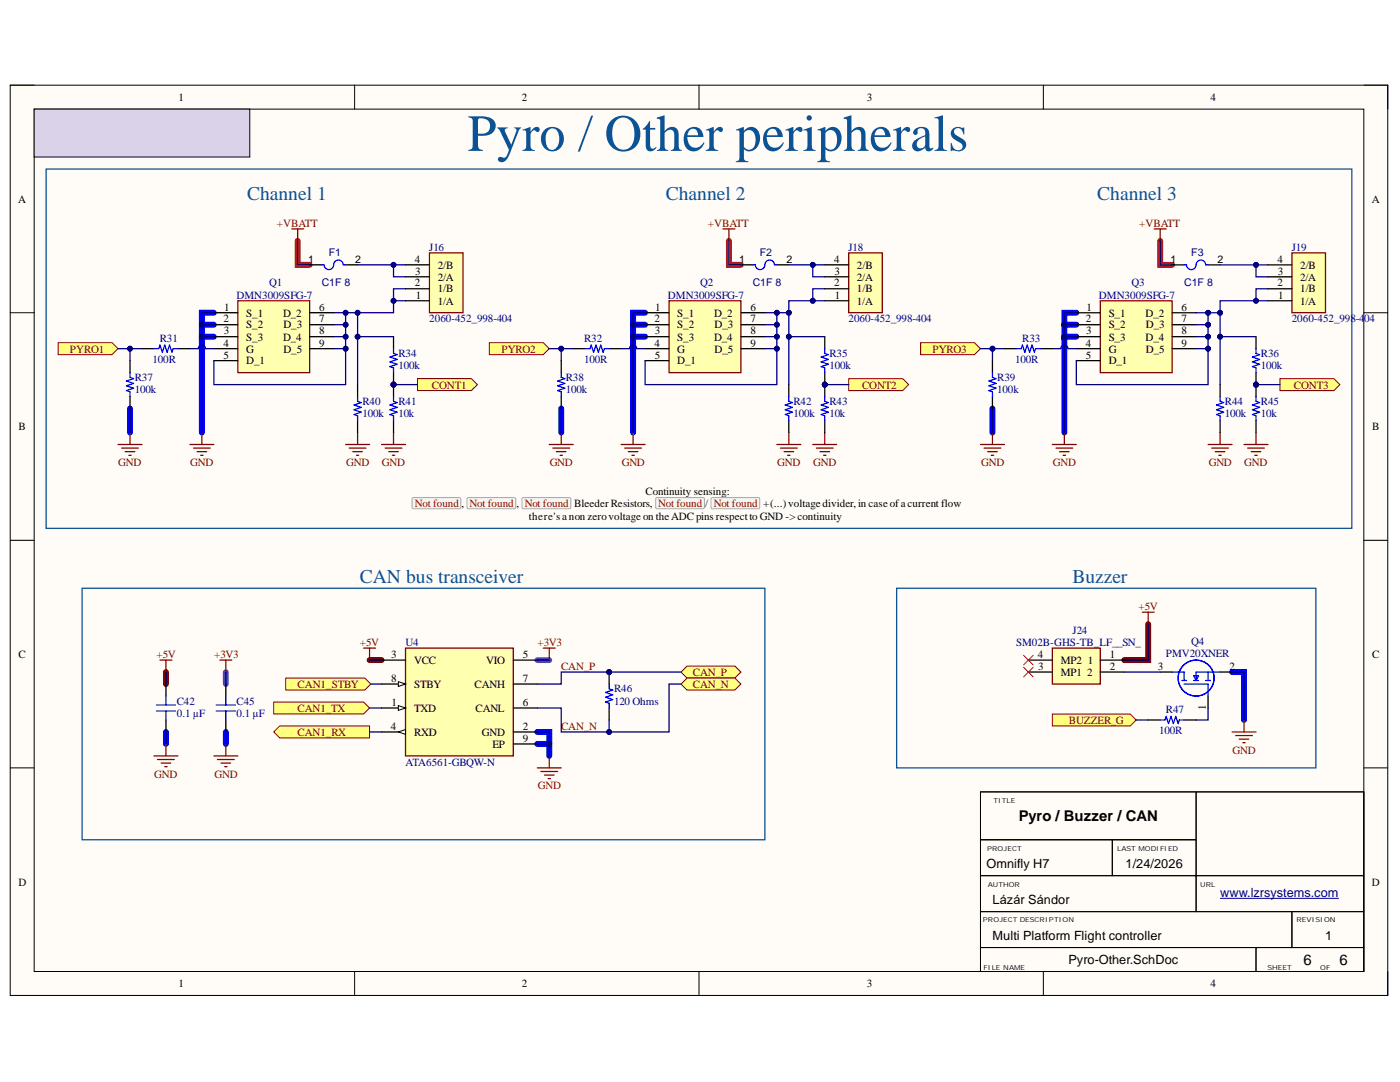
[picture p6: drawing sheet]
<svg xmlns="http://www.w3.org/2000/svg" width="279mm" height="216mm" viewBox="0 0 279 216" stroke-linecap="round" stroke-linejoin="round" font-family="sans-serif">
<defs><g id="words">
<text font-size="10.4" fill="#0b5394" x="93.3" y="30.1">Pyro / Other peripherals</text>
<g font-size="3.9" fill="#0b5394">
<text x="49.3" y="39.8">Channel 1</text>
<text x="132.9" y="39.8">Channel 2</text>
<text x="219" y="39.8">Channel 3</text>
<text x="71.8" y="116.4">CAN bus transceiver</text>
<text x="214.1" y="116.4">Buzzer</text>
</g>
<g font-size="3">
<text x="203.3" y="163.9">Pyro / Buzzer / CAN</text>
<text x="260.2" y="192.5">6</text>
<text x="267.4" y="192.5">6</text>
</g>
<g font-size="2.5">
<text x="196.9" y="173.3">Omnifly H7</text>
<text x="224.6" y="173.3">1/24/2026</text>
<text x="198.1" y="180.5">Lázár Sándor</text>
<text x="198.1" y="187.6">Multi Platform Flight controller</text>
<text x="264.5" y="187.6">1</text>
<text x="213.2" y="192.4">Pyro-Other.SchDoc</text>
</g>
<text font-size="2.5" fill="#000080" x="243.5" y="179">www.lzrsystems.com</text>
<g font-size="2.2">
<text x="35.6" y="20.1">1</text>
<text x="104.1" y="20.1">2</text>
<text x="173" y="20.1">3</text>
<text x="241.6" y="20.1">4</text>
<text x="3.6" y="40.4">A</text>
<text x="273.8" y="40.4">A</text>
<text x="82.8" y="52.4">4</text>
<text x="87.4" y="53.6">2/B</text>
<text x="166.5" y="52.4">4</text>
<text x="171" y="53.6">2/B</text>
<text x="254.9" y="52.4">4</text>
<text x="259.5" y="53.6">2/B</text>
<text x="82.8" y="57.2">2</text>
<text x="82.9" y="54.8">3</text>
<text x="83" y="59.6">1</text>
<text x="87.4" y="58.3">1/B</text>
<text x="87.4" y="56">2/A</text>
<text x="166.5" y="57.2">2</text>
<text x="166.5" y="54.8">3</text>
<text x="166.6" y="59.6">1</text>
<text x="171" y="58.3">1/B</text>
<text x="171" y="56">2/A</text>
<text x="254.9" y="57.2">2</text>
<text x="255" y="54.8">3</text>
<text x="255.1" y="59.6">1</text>
<text x="259.5" y="58.3">1/B</text>
<text x="259.5" y="56">2/A</text>
<text x="44.6" y="64.4">2</text>
<text x="44.7" y="62">1</text>
<text x="49.1" y="63.2">S_1</text>
<text x="49.1" y="65.5">S_2</text>
<text x="56.5" y="63.2">D_2</text>
<text x="56.6" y="65.5">D_3</text>
<text x="63.7" y="62">6</text>
<text x="63.7" y="64.4">7</text>
<text x="87.4" y="60.8">1/A</text>
<text x="130.6" y="64.4">2</text>
<text x="130.8" y="62">1</text>
<text x="135.2" y="63.2">S_1</text>
<text x="135.2" y="65.5">S_2</text>
<text x="142.5" y="63.2">D_2</text>
<text x="142.6" y="65.5">D_3</text>
<text x="149.8" y="62">6</text>
<text x="149.8" y="64.4">7</text>
<text x="171" y="60.8">1/A</text>
<text x="216.7" y="64.4">2</text>
<text x="216.9" y="62">1</text>
<text x="221.3" y="63.2">S_1</text>
<text x="221.3" y="65.5">S_2</text>
<text x="228.6" y="63.2">D_2</text>
<text x="228.7" y="65.5">D_3</text>
<text x="235.8" y="62">6</text>
<text x="235.8" y="64.4">7</text>
<text x="259.5" y="60.8">1/A</text>
<text x="44.6" y="69.2">4</text>
<text x="44.6" y="71.5">5</text>
<text x="44.7" y="66.7">3</text>
<text x="49.1" y="68">S_3</text>
<text x="49.1" y="70.4">G</text>
<text x="56.5" y="68">D_4</text>
<text x="56.6" y="70.4">D_5</text>
<text x="63.7" y="66.7">8</text>
<text x="63.7" y="69.2">9</text>
<text x="130.6" y="69.2">4</text>
<text x="130.7" y="66.7">3</text>
<text x="130.7" y="71.5">5</text>
<text x="135.2" y="68">S_3</text>
<text x="135.2" y="70.4">G</text>
<text x="142.5" y="68">D_4</text>
<text x="142.6" y="70.4">D_5</text>
<text x="149.8" y="66.7">8</text>
<text x="149.8" y="69.2">9</text>
<text x="216.7" y="69.2">4</text>
<text x="216.7" y="71.5">5</text>
<text x="216.8" y="66.7">3</text>
<text x="221.3" y="68">S_3</text>
<text x="221.3" y="70.4">G</text>
<text x="228.6" y="68">D_4</text>
<text x="228.7" y="70.4">D_5</text>
<text x="235.8" y="66.7">8</text>
<text x="235.8" y="69.2">9</text>
<text x="49.1" y="72.7">D_1</text>
<text x="135.2" y="72.7">D_1</text>
<text x="221.3" y="72.7">D_1</text>
<text x="3.7" y="85.8">B</text>
<text x="273.9" y="85.8">B</text>
<text x="128.8" y="98.8">Continuity sensing:</text>
<text x="105.6" y="103.7">there'sa non zerovoltageon theADCpins respectto GND -&gt;continuity</text>
<text x="3.7" y="131.3">C</text>
<text x="78.1" y="131.3">3</text>
<text x="104.4" y="131.3">5</text>
<text x="207.1" y="131.3">4</text>
<text x="221.5" y="131.3">1</text>
<text x="273.9" y="131.3">C</text>
<text x="78.1" y="136.1">8</text>
<text x="82.6" y="132.5">VCC</text>
<text x="82.6" y="137.2">STBY</text>
<text x="94.7" y="137.2">CANH</text>
<text x="97" y="132.5">VIO</text>
<text x="104.4" y="136.1">7</text>
<text x="207.2" y="133.7">3</text>
<text x="211.7" y="134.9">MP1</text>
<text x="211.7" y="132.5">MP2</text>
<text x="216.9" y="134.9">2</text>
<text x="217.1" y="132.5">1</text>
<text x="221.5" y="133.7">2</text>
<text x="231.1" y="133.7">3</text>
<text x="245.4" y="133.7">2</text>
<text x="78.2" y="140.9">1</text>
<text x="82.6" y="142.1">TXD</text>
<text x="94.9" y="142.1">CANL</text>
<text x="104.4" y="140.9">6</text>
<text x="240.6" y="141.6" transform="rotate(-90 240.6 141.6)">1</text>
<text x="78" y="145.6">4</text>
<text x="82.6" y="146.8">RXD</text>
<text x="96.2" y="146.8">GND</text>
<text x="98.3" y="149.2">EP</text>
<text x="104.4" y="148">9</text>
<text x="104.4" y="145.6">2</text>
<text x="3.7" y="176.7">D</text>
<text x="273.8" y="176.7">D</text>
<text x="35.6" y="197">1</text>
<text x="104.1" y="197">2</text>
<text x="173" y="197">3</text>
<text x="241.6" y="197">4</text>
</g>
<g font-size="2.2" fill="#800000">
<text x="55.2" y="45.2">+VBATT</text>
<text x="141.2" y="45.2">+VBATT</text>
<text x="227.4" y="45.2">+VBATT</text>
<text x="14" y="70.4">PYRO1</text>
<text x="100.1" y="70.4">PYRO2</text>
<text x="186.1" y="70.4">PYRO3</text>
<text x="86.2" y="77.5">CONT1</text>
<text x="172" y="77.5">CONT2</text>
<text x="258.2" y="77.5">CONT3</text>
<text x="23.6" y="93">GND</text>
<text x="38" y="93">GND</text>
<text x="69.1" y="93">GND</text>
<text x="76.2" y="93">GND</text>
<text x="109.7" y="93">GND</text>
<text x="124.1" y="93">GND</text>
<text x="155.1" y="93">GND</text>
<text x="162.3" y="93">GND</text>
<text x="195.8" y="93">GND</text>
<text x="210.1" y="93">GND</text>
<text x="241.2" y="93">GND</text>
<text x="248.3" y="93">GND</text>
<text x="227.2" y="121.7">+5V</text>
<text x="31.2" y="131.3">+5V</text>
<text x="42.7" y="131.3">+3V3</text>
<text x="71.8" y="128.9">+5V</text>
<text x="107.2" y="128.9">+3V3</text>
<text x="59.4" y="137.2">CAN1_STBY</text>
<text x="112" y="133.7">CAN_P</text>
<text x="138.3" y="134.9">CAN_P</text>
<text x="138.3" y="137.2">CAN_N</text>
<text x="59.4" y="142.1">CAN1_TX</text>
<text x="59.4" y="146.8">CAN1_RX</text>
<text x="112" y="145.6">CAN_N</text>
<text x="213.3" y="144.4">BUZZER_G</text>
<text x="30.8" y="155.2">GND</text>
<text x="42.8" y="155.2">GND</text>
<text x="246" y="150.4">GND</text>
<text x="107.3" y="157.5">GND</text>
</g>
<g font-size="2.2" fill="#000080">
<text x="85.7" y="50.1">J16</text>
<text x="169.3" y="50.1">J18</text>
<text x="257.8" y="50.1">J19</text>
<text x="47.2" y="59.6">DMN3009SFG-7</text>
<text x="53.7" y="57.2">Q1</text>
<text x="133.3" y="59.6">DMN3009SFG-7</text>
<text x="139.7" y="57.2">Q2</text>
<text x="219.3" y="59.6">DMN3009SFG-7</text>
<text x="225.8" y="57.2">Q3</text>
<text x="85.7" y="64.4">2060-452_998-404</text>
<text x="169.3" y="64.4">2060-452_998-404</text>
<text x="257.8" y="64.4">2060-452_998-4</text>
<text x="272.3" y="64.4">04</text>
<text x="31.9" y="68.2">R31</text>
<text x="79.5" y="71.3">R34</text>
<text x="116.6" y="68.2">R32</text>
<text x="165.5" y="71.3">R35</text>
<text x="204" y="68.2">R33</text>
<text x="251.6" y="71.3">R36</text>
<text x="26.9" y="76.1">R37</text>
<text x="30.4" y="72.5">100R</text>
<text x="79.5" y="73.7">100k</text>
<text x="112.9" y="76.1">R38</text>
<text x="116.6" y="72.5">100R</text>
<text x="165.5" y="73.7">100k</text>
<text x="199" y="76.1">R39</text>
<text x="202.6" y="72.5">100R</text>
<text x="251.6" y="73.7">100k</text>
<text x="26.9" y="78.5">100k</text>
<text x="72.3" y="83.2">100k</text>
<text x="72.3" y="80.8">R40</text>
<text x="79.5" y="83.2">10k</text>
<text x="79.5" y="80.8">R41</text>
<text x="112.9" y="78.5">100k</text>
<text x="158.3" y="83.2">100k</text>
<text x="158.3" y="80.8">R42</text>
<text x="165.5" y="83.2">10k</text>
<text x="165.5" y="80.8">R43</text>
<text x="199" y="78.5">100k</text>
<text x="244.4" y="83.2">100k</text>
<text x="244.4" y="80.8">R44</text>
<text x="251.6" y="83.2">10k</text>
<text x="251.6" y="80.8">R45</text>
<text x="80.9" y="128.9">U4</text>
<text x="202.8" y="128.9">SM02B-GHS-TB_LF__SN_</text>
<text x="214.1" y="126.5">J24</text>
<text x="232.7" y="131.1">PMV20XNER</text>
<text x="237.8" y="128.6">Q4</text>
<text x="35.3" y="143">0.1 µF</text>
<text x="35.3" y="140.6">C42</text>
<text x="47.2" y="143">0.1 µF</text>
<text x="47.2" y="140.6">C45</text>
<text x="122.6" y="140.6">120 Ohms</text>
<text x="122.6" y="138.2">R46</text>
<text x="232.7" y="142.3">R47</text>
<text x="231.3" y="146.5">100R</text>
<text x="80.9" y="152.8">ATA6561-GBQW-N</text>
</g>
<text font-size="2.2" fill="#8b0000" x="82.8" y="101.1">Not found , Not found , Not found BleederResistors, Not found / Not found +(...)voltagedivider, in caseofa current flow</text>
<g font-size="2.1">
<text x="61.5" y="52.4">1</text>
<text x="70.9" y="52.4">2</text>
<text x="147.5" y="52.4">1</text>
<text x="157" y="52.4">2</text>
<text x="233.6" y="52.4">1</text>
<text x="243" y="52.4">2</text>
</g>
<g font-size="2.1" fill="#000080">
<text x="65.6" y="51">F1</text>
<text x="151.7" y="51">F2</text>
<text x="237.8" y="51">F3</text>
<text x="64.2" y="57.2">C1F 8</text>
<text x="150.2" y="57.2">C1F 8</text>
<text x="236.3" y="57.2">C1F 8</text>
</g>
<g font-size="1.4">
<text x="198.3" y="160.2">TITLE</text>
<text x="197" y="169.7">PROJECT</text>
<text x="223" y="169.7">LAST MODIFIED</text>
<text x="197.2" y="176.9">AUTHOR</text>
<text x="239.5" y="176.9">URL</text>
<text x="196.1" y="184">PROJECT DESCRIPTION</text>
<text x="258.7" y="184">REVISION</text>
<text x="196.3" y="193.6">FILE NAME</text>
<text x="253" y="193.6">SHEET</text>
<text x="263.5" y="193.6">OF</text>
</g>
</g></defs>
<path d="M2 17h275v181.6h-275z" fill-rule="evenodd" fill="#fffcf8"/>
<path d="M2 17h275v181.6h-275z" fill="none" stroke="#000" stroke-width=".2"/>
<path d="M6.8 21.8h265.4v172.1h-265.4z" fill-rule="evenodd" fill="#fffcf8"/>
<g fill="none" stroke="#000" stroke-width=".2">
<path d="M2 17h4.8M70.8 17v4.8M139.5 17v4.8M208.2 17v4.8M272.2 17h4.8v4.8M6.8 21.8h265.4v172.1h-265.4zM2 62.4h4.8M272.2 62.4h4.8M2 107.8h4.8M272.2 107.8h4.8M2 153.2h4.8M195.7 158h76.5v35.9h-76.5z"/>
<path d="M195.7 158h43v9.6h-43zM238.7 158h33.5v16.7h-33.5zM272.2 153.2h4.8M195.7 167.6h26.3v7.1h-26.3zM195.7 174.7h43v7.2h-43zM222 167.6h16.7v7.1h-16.7zM238.7 174.7h33.5v7.2h-33.5zM70.8 193.9v4.7M139.5 193.9v4.7M195.7 181.9h62.1v7.2h-62.1zM195.7 189.1h55v4.8h-55zM208.2 193.9v4.7"/>
<path d="M250.7 189.1h21.5v4.8h-21.5zM257.8 181.9h14.4v7.2h-14.4zM277 193.9v4.7"/>
</g>
<path d="M59.4 48.1v4.7h2.4M145.5 48.1v4.7h2.4M231.5 48.1v4.8h2.4" fill="none" stroke="#f00" stroke-width="1.2"/>
<g fill="none" stroke="#00f" stroke-width="1.2">
<path d="M40.3 64.8h2.4M40.3 67.2v19.1M42.7 62.4h-2.4v4.8h2.4M126.3 64.8h2.4M126.3 67.2v19.1M128.7 62.4h-2.4v4.8h2.4M212.4 64.8h2.4M212.4 67.2v19.1M214.8 62.4h-2.4v4.8h2.4M25.9 81.5v4.8M112 81.5v4.8M198.1 81.5v4.8"/>
<path d="M245.9 134.1h2.4v9.6M33.1 146.1v2.3M45.1 146.1v2.3M107.2 146.1h2.4v4.7M107.2 148.4h2.4"/>
</g>
<path d="M33.1 134.1v2.4M73.8 131.7h2.3M229.1 124.5v7.2h-4.7" fill="none" stroke="#600" stroke-width="1.2"/>
<path d="M45.1 134.1v2.4M107.2 131.7h2.4" fill="none" stroke="#90f" stroke-width="1.2"/>
<path d="M243.5 179.3h23.6" fill="none" stroke="#000080" stroke-width=".2"/>
<path d="M47.5 60h14.3v14.4h-14.3z" fill-rule="evenodd" fill="#ffffb0"/>
<g fill="none" stroke="#800000" stroke-width=".25">
<path d="M58.2 45.7h2.4M59.4 45.7v2.4M47.5 60h14.3v14.4h-14.3zM23.6 88.7h4.7M24.3 89.4h3.3M25 90.1h1.9M25.7 90.8h.5M25.9 86.3v2.4M37.9 88.7h4.8M38.6 89.4h3.4M39.3 90.1h1.9M40 90.8h.5"/>
<path d="M40.3 86.3v2.4M69 88.7h4.8M69.7 89.4h3.3M70.4 90.1h1.9M71.1 90.8h.5M71.4 86.3v2.4M76.1 88.7h4.8M76.9 89.4h3.3M77.6 90.1h1.9M78.3 90.8h.5M78.5 86.3v2.4"/>
</g>
<path d="M61.8 52.8h2.4M69 52.8h2.4M42.7 62.4h4.8M42.7 64.8h4.8M42.7 67.2h4.8M42.7 69.6h4.8M42.7 72h4.8M61.8 62.4h4.8M61.8 64.8h4.8M61.8 67.2h4.8M61.8 69.6h4.8" fill="none" stroke="#000" stroke-width=".25"/>
<path d="M64.2 52.8h.5a.96 .96 0 0 0 .9 1 .96 .96 0 0 0 1-1 .96 .96 0 0 1 .9-.9 .96 .96 0 0 1 1 .9h.5" fill="none" stroke="#00f" stroke-width=".25"/>
<path d="M11.6 68.4h10.8l1.2 1.2-1.2 1.2h-10.8z" fill-rule="evenodd" fill="#ffff80"/>
<path d="M11.6 68.4h10.8l1.2 1.2-1.2 1.2h-10.8z" fill="none" stroke="#800000" stroke-width=".2"/>
<path d="M83.3 75.5h10.8l1.2 1.2-1.2 1.2h-10.8z" fill-rule="evenodd" fill="#ffff80"/>
<path d="M83.3 75.5h10.8l1.2 1.2-1.2 1.2h-10.8z" fill="none" stroke="#800000" stroke-width=".2"/>
<path d="M231.5 134.1h2.4M241.1 138.9v2.4M243.5 134.1h2.4" fill="none" stroke="#000" stroke-width=".25"/>
<g fill="none" stroke="#00f" stroke-width=".25">
<path d="M233.9 134.1h2.4v1.7M235.8 135.8h1M236.3 136.5h4.8v2.4M238.2 135.8h1M238.2 134.8h1l-.5 1zM240.6 135.8h1M241.1 134.1v1.7M243.5 134.1h-4.8v1.7"/>
<circle cx="238.7" cy="135.3" r="3.6"/>
</g>
<path d="M245.9 146.1h4.8M246.6 146.8h3.3M247.3 147.5h1.9M248 148.2h.5M248.3 143.7v2.4" fill="none" stroke="#800000" stroke-width=".25"/>
<path d="M133.5 60h14.4v14.4h-14.4z" fill-rule="evenodd" fill="#ffffb0"/>
<g fill="none" stroke="#800000" stroke-width=".25">
<path d="M144.3 45.7h2.4M145.5 45.7v2.4M133.5 60h14.4v14.4h-14.4zM109.6 88.7h4.8M110.3 89.4h3.4M111 90.1h2M111.8 90.8h.4M112 86.3v2.4M124 88.7h4.7M124.7 89.4h3.3M125.4 90.1h1.9M126.1 90.8h.5"/>
<path d="M126.3 86.3v2.4M155 88.7h4.8M155.8 89.4h3.3M156.5 90.1h1.9M157.2 90.8h.5M157.4 86.3v2.4M162.2 88.7h4.8M162.9 89.4h3.4M163.6 90.1h2M164.4 90.8h.4M164.6 86.3v2.4"/>
</g>
<path d="M147.9 52.8h2.4M155 52.8h2.4M128.7 62.4h4.8M128.7 64.8h4.8M128.7 67.2h4.8M128.7 69.6h4.8M128.7 72h4.8M147.9 62.4h4.7M147.9 64.8h4.7M147.9 67.2h4.7M147.9 69.6h4.7" fill="none" stroke="#000" stroke-width=".25"/>
<path d="M150.3 52.8h.4a.96 .96 0 0 0 1 1 .96 .96 0 0 0 .9-1 .96 .96 0 0 1 1-.9 .96 .96 0 0 1 1 .9h.4" fill="none" stroke="#00f" stroke-width=".25"/>
<path d="M219.6 60h14.3v14.4h-14.3z" fill-rule="evenodd" fill="#ffffb0"/>
<g fill="none" stroke="#800000" stroke-width=".25">
<path d="M230.3 45.7h2.4M231.5 45.7v2.4M219.6 60h14.3v14.4h-14.3zM195.7 88.7h4.8M196.4 89.4h3.3M197.1 90.1h1.9M197.8 90.8h.5M198.1 86.3v2.4M210 88.7h4.8M210.7 89.4h3.4M211.5 90.1h1.9M212.2 90.8h.5"/>
<path d="M212.4 86.3v2.4M241.1 88.7h4.8M241.8 89.4h3.4M242.5 90.1h1.9M243.3 90.8h.4M243.5 86.3v2.4M248.3 88.7h4.8M249 89.4h3.3M249.7 90.1h1.9M250.4 90.8h.5M250.7 86.3v2.4"/>
</g>
<path d="M233.9 52.9h2.4M241.1 52.9h2.4M214.8 62.4h4.8M214.8 64.8h4.8M214.8 67.2h4.8M214.8 69.6h4.8M214.8 72h4.8M233.9 62.4h4.8M233.9 64.8h4.8M233.9 67.2h4.8M233.9 69.6h4.8" fill="none" stroke="#000" stroke-width=".25"/>
<path d="M236.3 52.9h.5a.96 .96 0 0 0 .9 .9 .96 .96 0 0 0 1-.9 .96 .96 0 0 1 1-1 .96 .96 0 0 1 .9 1h.5" fill="none" stroke="#00f" stroke-width=".25"/>
<path d="M97.7 68.4h10.7l1.2 1.2-1.2 1.2h-10.7z" fill-rule="evenodd" fill="#ffff80"/>
<path d="M97.7 68.4h10.7l1.2 1.2-1.2 1.2h-10.7z" fill="none" stroke="#800000" stroke-width=".2"/>
<path d="M183.7 68.4h10.8l1.2 1.2-1.2 1.2h-10.8z" fill-rule="evenodd" fill="#ffff80"/>
<path d="M183.7 68.4h10.8l1.2 1.2-1.2 1.2h-10.8z" fill="none" stroke="#800000" stroke-width=".2"/>
<path d="M169.4 75.6h10.7l1.2 1.1-1.2 1.2h-10.7z" fill-rule="evenodd" fill="#ffff80"/>
<path d="M169.4 75.6h10.7l1.2 1.1-1.2 1.2h-10.7z" fill="none" stroke="#800000" stroke-width=".2"/>
<path d="M255.4 75.6h10.8l1.2 1.1-1.2 1.2h-10.8z" fill-rule="evenodd" fill="#ffff80"/>
<path d="M255.4 75.6h10.8l1.2 1.1-1.2 1.2h-10.8z" fill="none" stroke="#800000" stroke-width=".2"/>
<path d="M210 129.3h9.6v7.2h-9.6z" fill-rule="evenodd" fill="#ffffb0"/>
<path d="M210 129.3h9.6v7.2h-9.6z" fill="none" stroke="#800000" stroke-width=".25"/>
<path d="M205.2 131.7h4.8M205.2 134.1h4.8M219.6 131.7h4.8M219.6 134.1h4.8" fill="none" stroke="#000" stroke-width=".25"/>
<path d="M204.3 130.8l1.9 1.9M204.3 133.1l1.9 2M206.2 130.8l-1.9 1.9M206.2 133.1l-1.9 2" fill="none" stroke="#f00" stroke-width=".2"/>
<path d="M210 142.5h15.6l1.2 1.2-1.2 1.2h-15.6z" fill-rule="evenodd" fill="#ffff80"/>
<path d="M210 142.5h15.6l1.2 1.2-1.2 1.2h-15.6z" fill="none" stroke="#800000" stroke-width=".2"/>
<path d="M228 122.2h2.3M229.1 122.2v2.3" fill="none" stroke="#800000" stroke-width=".25"/>
<path d="M6.8 21.8h43v9.5h-43z" fill-rule="evenodd" fill="#d9d2e9"/>
<path d="M6.8 21.8h43v9.5h-43z" fill="none" stroke="#000" stroke-width=".2"/>
<g fill="none" stroke="#800000" stroke-width=".25">
<path d="M31.9 131.7h2.4M33.1 131.7v2.4M43.9 131.7h2.4M45.1 131.7v2.4M30.7 150.8h4.8M31.4 151.6h3.4M32.2 152.3h1.9M32.9 153h.5M33.1 148.4v2.4M42.7 150.8h4.8M43.4 151.6h3.3M44.1 152.3h1.9"/>
<path d="M44.8 153h.5M45.1 148.4v2.4"/>
</g>
<circle cx="121.6" cy="134.1" r=".48" fill="#000080"/>
<circle cx="121.6" cy="134.1" r=".48" fill="none" stroke="#000080" stroke-width=".2"/>
<path d="M121.6 134.1v2.4" fill="none" stroke="#000" stroke-width=".25"/>
<circle cx="121.6" cy="134.1" r=".48" fill="#000080"/>
<circle cx="121.6" cy="134.1" r=".48" fill="none" stroke="#000080" stroke-width=".2"/>
<path d="M121.6 141.3v2.4" fill="none" stroke="#000" stroke-width=".25"/>
<path d="M121.6 136.5v.9l.7 .3-1.5 .5 1.5 .4-1.5 .5 1.5 .5-1.5 .5 .8 .2v1" fill="none" stroke="#00f" stroke-width=".25"/>
<path d="M135.9 134.1l1.2-1.2h9.6l1.2 1.2-1.2 1.2h-9.6z" fill-rule="evenodd" fill="#ffff80"/>
<path d="M135.9 134.1l1.2-1.2h9.6l1.2 1.2-1.2 1.2h-9.6z" fill="none" stroke="#800000" stroke-width=".2"/>
<path d="M135.9 136.5l1.2-1.2h9.6l1.2 1.2-1.2 1.2h-9.6z" fill-rule="evenodd" fill="#ffff80"/>
<path d="M135.9 136.5l1.2-1.2h9.6l1.2 1.2-1.2 1.2h-9.6z" fill="none" stroke="#800000" stroke-width=".2"/>
<path d="M9.2 33.7h260.6v71.7h-260.6zM16.4 117.4h136.2v50.2h-136.2zM178.9 117.4h83.7v35.8h-83.7z" fill="none" stroke="#0b5394" stroke-width=".25"/>
<path d="M33.1 136.5v2.4M45.1 136.5v2.4M33.1 143.7v2.4M45.1 143.7v2.4" fill="none" stroke="#000" stroke-width=".25"/>
<path d="M33.1 138.9v1.8M45.1 138.9v1.8M31.2 141.9h3.8M31.2 140.7h3.8M33.1 141.9v1.8M43.2 141.9h3.8M43.2 140.7h3.8M45.1 141.9v1.8" fill="none" stroke="#00f" stroke-width=".25"/>
<path d="M82.4 99.3h9.3l.3 .3v1.6l-.3 .3h-9.2l-.3-.3v-1.6z" fill="#f5f5f5"/>
<path d="M82.4 99.3h9.3l.3 .3v1.6l-.3 .3h-9.2l-.3-.3v-1.6z" fill="none" stroke="#a9a9a9" stroke-width=".2"/>
<path d="M93.2 99.4l.3-.1h9.2l.2 .3v1.6l-.2 .3h-9.2l-.3-.3z" fill="#f5f5f5"/>
<path d="M93.2 99.4l.3-.1h9.2l.2 .3v1.6l-.2 .3h-9.2l-.3-.3z" fill="none" stroke="#a9a9a9" stroke-width=".2"/>
<path d="M104.2 99.4l.3-.1h9.1l.3 .3v1.6l-.3 .3h-9.1l-.3-.3z" fill="#f5f5f5"/>
<path d="M104.2 99.4l.3-.1h9.1l.3 .3v1.6l-.3 .3h-9.1l-.3-.3z" fill="none" stroke="#a9a9a9" stroke-width=".2"/>
<path d="M130.9 99.4l.2-.1h9.2l.3 .3v1.6l-.3 .3h-9.2l-.2-.3z" fill="#f5f5f5"/>
<path d="M130.9 99.4l.2-.1h9.2l.3 .3v1.6l-.3 .3h-9.2l-.2-.3z" fill="none" stroke="#a9a9a9" stroke-width=".2"/>
<path d="M141.9 99.4l.3-.1h9.1l.3 .3v1.6l-.3 .3h-9.1l-.3-.3z" fill="#f5f5f5"/>
<path d="M141.9 99.4l.3-.1h9.1l.3 .3v1.6l-.3 .3h-9.1l-.3-.3z" fill="none" stroke="#a9a9a9" stroke-width=".2"/>
<path d="M80.9 129.3h21.5v21.5h-21.5z" fill-rule="evenodd" fill="#ffffb0"/>
<path d="M80.9 129.3h21.5v21.5h-21.5z" fill="none" stroke="#800000" stroke-width=".25"/>
<path d="M76.1 131.7h4.8M102.4 136.5h4.8M76.1 146.1h4.8M102.4 141.3h4.8M102.4 148.4h4.8" fill="none" stroke="#000" stroke-width=".25"/>
<path d="M79.5 146.1l1.4-.5v.9z" fill="#f8fcff"/>
<path d="M79.5 146.1l1.4-.5v.9z" fill="none" stroke="#000" stroke-width=".2"/>
<path d="M76.1 136.5h4.8" fill="none" stroke="#000" stroke-width=".25"/>
<path d="M79.5 136l1.4 .5-1.4 .5z" fill="#f8fcff"/>
<path d="M79.5 136l1.4 .5-1.4 .5z" fill="none" stroke="#000" stroke-width=".2"/>
<path d="M76.1 141.3h4.8" fill="none" stroke="#000" stroke-width=".25"/>
<path d="M79.5 140.8l1.4 .5-1.4 .4z" fill="#f8fcff"/>
<path d="M79.5 140.8l1.4 .5-1.4 .4z" fill="none" stroke="#000" stroke-width=".2"/>
<path d="M102.4 131.7h4.8M102.4 146.1h4.8" fill="none" stroke="#000" stroke-width=".25"/>
<path d="M107.2 153.2h4.8M107.9 153.9h3.4M108.7 154.7h1.9M109.4 155.4h.5M109.6 150.8v2.4" fill="none" stroke="#800000" stroke-width=".25"/>
<path d="M54.6 140.1h18l1.2 1.2-1.2 1.2h-18z" fill-rule="evenodd" fill="#ffff80"/>
<path d="M54.6 140.1h18l1.2 1.2-1.2 1.2h-18z" fill="none" stroke="#800000" stroke-width=".2"/>
<path d="M54.6 146.1l1.2-1.2h18v2.3h-18z" fill-rule="evenodd" fill="#ffff80"/>
<path d="M54.6 146.1l1.2-1.2h18v2.3h-18z" fill="none" stroke="#800000" stroke-width=".2"/>
<path d="M57 135.3h15.8l1.2 1.2-1.2 1.2h-15.8z" fill-rule="evenodd" fill="#ffff80"/>
<path d="M57 135.3h15.8l1.2 1.2-1.2 1.2h-15.8z" fill="none" stroke="#800000" stroke-width=".2"/>
<path d="M72.6 129.3h2.4M73.8 129.3v2.4M108.4 129.3h2.4M109.6 129.3v2.4" fill="none" stroke="#800000" stroke-width=".25"/>
<circle cx="78.5" cy="76.7" r=".48" fill="#000080"/>
<circle cx="78.5" cy="76.7" r=".48" fill="none" stroke="#000080" stroke-width=".2"/>
<path d="M78.5 67.2v2.4M78.5 74.4v2.3" fill="none" stroke="#000" stroke-width=".25"/>
<circle cx="78.5" cy="76.7" r=".48" fill="#000080"/>
<circle cx="78.5" cy="76.7" r=".48" fill="none" stroke="#000080" stroke-width=".2"/>
<path d="M78.5 69.6v.9l.8 .3-1.5 .4 1.5 .5-1.5 .5 1.5 .5-1.5 .5 .7 .2v1" fill="none" stroke="#00f" stroke-width=".25"/>
<circle cx="78.5" cy="76.7" r=".48" fill="#000080"/>
<circle cx="78.5" cy="76.7" r=".48" fill="none" stroke="#000080" stroke-width=".2"/>
<path d="M78.5 76.7v2.4" fill="none" stroke="#000" stroke-width=".25"/>
<circle cx="78.5" cy="76.7" r=".48" fill="#000080"/>
<circle cx="78.5" cy="76.7" r=".48" fill="none" stroke="#000080" stroke-width=".2"/>
<path d="M114.4 69.6h2.4M121.6 69.6h2.4M78.5 83.9v2.4" fill="none" stroke="#000" stroke-width=".25"/>
<path d="M78.5 79.1v1l.8 .2-1.5 .5 1.5 .5-1.5 .5 1.5 .4-1.5 .5 .7 .3v.9M116.8 69.6h.9l.3-.7 .5 1.4 .4-1.4 .5 1.4 .5-1.4 .5 1.4 .2-.7h1" fill="none" stroke="#00f" stroke-width=".25"/>
<path d="M59.4 48.1v4.7h2.4M42.7 62.4h-2.4v4.8h2.4" fill="none" stroke="#000080" stroke-width=".25"/>
<circle cx="40.3" cy="67.2" r=".48" fill="#000080"/>
<circle cx="40.3" cy="67.2" r=".48" fill="none" stroke="#000080" stroke-width=".2"/>
<circle cx="40.3" cy="64.8" r=".48" fill="#000080"/>
<circle cx="40.3" cy="64.8" r=".48" fill="none" stroke="#000080" stroke-width=".2"/>
<path d="M40.3 64.8h2.4" fill="none" stroke="#000080" stroke-width=".25"/>
<circle cx="40.3" cy="64.8" r=".48" fill="#000080"/>
<circle cx="40.3" cy="64.8" r=".48" fill="none" stroke="#000080" stroke-width=".2"/>
<path d="M40.3 67.2v19.1" fill="none" stroke="#000080" stroke-width=".25"/>
<circle cx="40.3" cy="67.2" r=".48" fill="#000080"/>
<circle cx="40.3" cy="67.2" r=".48" fill="none" stroke="#000080" stroke-width=".2"/>
<path d="M37.9 69.6h1.7a.72 .72 0 0 1 .7-.7 .72 .72 0 0 1 .7 .7h1.7M66.6 62.4h2.4v14.3h-26.3v-4.7" fill="none" stroke="#000080" stroke-width=".25"/>
<circle cx="69" cy="69.6" r=".48" fill="#000080"/>
<circle cx="69" cy="69.6" r=".48" fill="none" stroke="#000080" stroke-width=".2"/>
<circle cx="69" cy="67.2" r=".48" fill="#000080"/>
<circle cx="69" cy="67.2" r=".48" fill="none" stroke="#000080" stroke-width=".2"/>
<circle cx="69" cy="64.8" r=".48" fill="#000080"/>
<circle cx="69" cy="64.8" r=".48" fill="none" stroke="#000080" stroke-width=".2"/>
<circle cx="69" cy="62.4" r=".48" fill="#000080"/>
<circle cx="69" cy="62.4" r=".48" fill="none" stroke="#000080" stroke-width=".2"/>
<path d="M66.6 64.8h2.4" fill="none" stroke="#000080" stroke-width=".25"/>
<circle cx="69" cy="64.8" r=".48" fill="#000080"/>
<circle cx="69" cy="64.8" r=".48" fill="none" stroke="#000080" stroke-width=".2"/>
<path d="M66.6 67.2h2.4" fill="none" stroke="#000080" stroke-width=".25"/>
<circle cx="69" cy="67.2" r=".48" fill="#000080"/>
<circle cx="69" cy="67.2" r=".48" fill="none" stroke="#000080" stroke-width=".2"/>
<path d="M66.6 69.6h2.4" fill="none" stroke="#000080" stroke-width=".25"/>
<circle cx="69" cy="69.6" r=".48" fill="#000080"/>
<circle cx="69" cy="69.6" r=".48" fill="none" stroke="#000080" stroke-width=".2"/>
<path d="M71.4 67.2h7.1" fill="none" stroke="#000080" stroke-width=".25"/>
<circle cx="71.4" cy="67.2" r=".48" fill="#000080"/>
<circle cx="71.4" cy="67.2" r=".48" fill="none" stroke="#000080" stroke-width=".2"/>
<path d="M78.5 76.7h4.8" fill="none" stroke="#000080" stroke-width=".25"/>
<circle cx="78.5" cy="76.7" r=".48" fill="#000080"/>
<circle cx="78.5" cy="76.7" r=".48" fill="none" stroke="#000080" stroke-width=".2"/>
<path d="M23.6 69.6h4.7" fill="none" stroke="#000080" stroke-width=".25"/>
<circle cx="25.9" cy="69.6" r=".48" fill="#000080"/>
<circle cx="25.9" cy="69.6" r=".48" fill="none" stroke="#000080" stroke-width=".2"/>
<path d="M25.9 69.6v2.4" fill="none" stroke="#000080" stroke-width=".25"/>
<circle cx="25.9" cy="69.6" r=".48" fill="#000080"/>
<circle cx="25.9" cy="69.6" r=".48" fill="none" stroke="#000080" stroke-width=".2"/>
<path d="M145.5 48.1v4.7h2.4M128.7 62.4h-2.4v4.8h2.4M25.9 81.5v4.8M241.1 141.3v2.4h-2.4" fill="none" stroke="#000080" stroke-width=".25"/>
<circle cx="126.3" cy="67.2" r=".48" fill="#000080"/>
<circle cx="126.3" cy="67.2" r=".48" fill="none" stroke="#000080" stroke-width=".2"/>
<circle cx="126.3" cy="64.8" r=".48" fill="#000080"/>
<circle cx="126.3" cy="64.8" r=".48" fill="none" stroke="#000080" stroke-width=".2"/>
<path d="M126.3 64.8h2.4" fill="none" stroke="#000080" stroke-width=".25"/>
<circle cx="126.3" cy="64.8" r=".48" fill="#000080"/>
<circle cx="126.3" cy="64.8" r=".48" fill="none" stroke="#000080" stroke-width=".2"/>
<path d="M126.3 67.2v19.1" fill="none" stroke="#000080" stroke-width=".25"/>
<circle cx="126.3" cy="67.2" r=".48" fill="#000080"/>
<circle cx="126.3" cy="67.2" r=".48" fill="none" stroke="#000080" stroke-width=".2"/>
<path d="M124 69.6h1.6a.72 .72 0 0 1 .7-.7 .72 .72 0 0 1 .8 .7h1.6M152.6 62.4h2.4v14.3h-26.3v-4.7" fill="none" stroke="#000080" stroke-width=".25"/>
<circle cx="155" cy="69.6" r=".48" fill="#000080"/>
<circle cx="155" cy="69.6" r=".48" fill="none" stroke="#000080" stroke-width=".2"/>
<circle cx="155" cy="67.2" r=".48" fill="#000080"/>
<circle cx="155" cy="67.2" r=".48" fill="none" stroke="#000080" stroke-width=".2"/>
<circle cx="155" cy="64.8" r=".48" fill="#000080"/>
<circle cx="155" cy="64.8" r=".48" fill="none" stroke="#000080" stroke-width=".2"/>
<circle cx="155" cy="62.4" r=".48" fill="#000080"/>
<circle cx="155" cy="62.4" r=".48" fill="none" stroke="#000080" stroke-width=".2"/>
<path d="M152.6 64.8h2.4" fill="none" stroke="#000080" stroke-width=".25"/>
<circle cx="155" cy="64.8" r=".48" fill="#000080"/>
<circle cx="155" cy="64.8" r=".48" fill="none" stroke="#000080" stroke-width=".2"/>
<path d="M152.6 67.2h2.4" fill="none" stroke="#000080" stroke-width=".25"/>
<circle cx="155" cy="67.2" r=".48" fill="#000080"/>
<circle cx="155" cy="67.2" r=".48" fill="none" stroke="#000080" stroke-width=".2"/>
<path d="M152.6 69.6h2.4" fill="none" stroke="#000080" stroke-width=".25"/>
<circle cx="155" cy="69.6" r=".48" fill="#000080"/>
<circle cx="155" cy="69.6" r=".48" fill="none" stroke="#000080" stroke-width=".2"/>
<path d="M157.4 67.2h7.2" fill="none" stroke="#000080" stroke-width=".25"/>
<circle cx="157.4" cy="67.2" r=".48" fill="#000080"/>
<circle cx="157.4" cy="67.2" r=".48" fill="none" stroke="#000080" stroke-width=".2"/>
<path d="M164.6 76.7h4.8" fill="none" stroke="#000080" stroke-width=".25"/>
<circle cx="164.6" cy="76.7" r=".48" fill="#000080"/>
<circle cx="164.6" cy="76.7" r=".48" fill="none" stroke="#000080" stroke-width=".2"/>
<path d="M109.6 69.6h4.8" fill="none" stroke="#000080" stroke-width=".25"/>
<circle cx="112" cy="69.6" r=".48" fill="#000080"/>
<circle cx="112" cy="69.6" r=".48" fill="none" stroke="#000080" stroke-width=".2"/>
<path d="M112 69.6v2.4" fill="none" stroke="#000080" stroke-width=".25"/>
<circle cx="112" cy="69.6" r=".48" fill="#000080"/>
<circle cx="112" cy="69.6" r=".48" fill="none" stroke="#000080" stroke-width=".2"/>
<path d="M231.5 48.1v4.8h2.4M214.8 62.4h-2.4v4.8h2.4M112 81.5v4.8" fill="none" stroke="#000080" stroke-width=".25"/>
<circle cx="212.4" cy="67.2" r=".48" fill="#000080"/>
<circle cx="212.4" cy="67.2" r=".48" fill="none" stroke="#000080" stroke-width=".2"/>
<circle cx="212.4" cy="64.8" r=".48" fill="#000080"/>
<circle cx="212.4" cy="64.8" r=".48" fill="none" stroke="#000080" stroke-width=".2"/>
<path d="M212.4 64.8h2.4" fill="none" stroke="#000080" stroke-width=".25"/>
<circle cx="212.4" cy="64.8" r=".48" fill="#000080"/>
<circle cx="212.4" cy="64.8" r=".48" fill="none" stroke="#000080" stroke-width=".2"/>
<path d="M212.4 67.2v19.1" fill="none" stroke="#000080" stroke-width=".25"/>
<circle cx="212.4" cy="67.2" r=".48" fill="#000080"/>
<circle cx="212.4" cy="67.2" r=".48" fill="none" stroke="#000080" stroke-width=".2"/>
<path d="M210 69.6h1.7a.72 .72 0 0 1 .7-.7 .72 .72 0 0 1 .7 .7h1.7M238.7 62.4h2.4v14.3h-26.3v-4.7" fill="none" stroke="#000080" stroke-width=".25"/>
<circle cx="241.1" cy="69.6" r=".48" fill="#000080"/>
<circle cx="241.1" cy="69.6" r=".48" fill="none" stroke="#000080" stroke-width=".2"/>
<circle cx="241.1" cy="67.2" r=".48" fill="#000080"/>
<circle cx="241.1" cy="67.2" r=".48" fill="none" stroke="#000080" stroke-width=".2"/>
<circle cx="241.1" cy="64.8" r=".48" fill="#000080"/>
<circle cx="241.1" cy="64.8" r=".48" fill="none" stroke="#000080" stroke-width=".2"/>
<circle cx="241.1" cy="62.4" r=".48" fill="#000080"/>
<circle cx="241.1" cy="62.4" r=".48" fill="none" stroke="#000080" stroke-width=".2"/>
<path d="M238.7 64.8h2.4" fill="none" stroke="#000080" stroke-width=".25"/>
<circle cx="241.1" cy="64.8" r=".48" fill="#000080"/>
<circle cx="241.1" cy="64.8" r=".48" fill="none" stroke="#000080" stroke-width=".2"/>
<path d="M238.7 67.2h2.4" fill="none" stroke="#000080" stroke-width=".25"/>
<circle cx="241.1" cy="67.2" r=".48" fill="#000080"/>
<circle cx="241.1" cy="67.2" r=".48" fill="none" stroke="#000080" stroke-width=".2"/>
<path d="M238.7 69.6h2.4" fill="none" stroke="#000080" stroke-width=".25"/>
<circle cx="241.1" cy="69.6" r=".48" fill="#000080"/>
<circle cx="241.1" cy="69.6" r=".48" fill="none" stroke="#000080" stroke-width=".2"/>
<path d="M243.5 67.2h7.2" fill="none" stroke="#000080" stroke-width=".25"/>
<circle cx="243.5" cy="67.2" r=".48" fill="#000080"/>
<circle cx="243.5" cy="67.2" r=".48" fill="none" stroke="#000080" stroke-width=".2"/>
<path d="M250.7 76.7h4.7" fill="none" stroke="#000080" stroke-width=".25"/>
<circle cx="250.7" cy="76.7" r=".48" fill="#000080"/>
<circle cx="250.7" cy="76.7" r=".48" fill="none" stroke="#000080" stroke-width=".2"/>
<path d="M195.7 69.6h4.8" fill="none" stroke="#000080" stroke-width=".25"/>
<circle cx="198.1" cy="69.6" r=".48" fill="#000080"/>
<circle cx="198.1" cy="69.6" r=".48" fill="none" stroke="#000080" stroke-width=".2"/>
<path d="M198.1 69.6v2.4" fill="none" stroke="#000080" stroke-width=".25"/>
<circle cx="198.1" cy="69.6" r=".48" fill="#000080"/>
<circle cx="198.1" cy="69.6" r=".48" fill="none" stroke="#000080" stroke-width=".2"/>
<path d="M198.1 81.5v4.8M45.1 134.1v2.4M224.4 134.1h7.1M229.1 124.5v7.2h-4.7M245.9 134.1h2.4v9.6M45.1 146.1v2.3M121.6 143.7v2.4M226.8 143.7h2.3" fill="none" stroke="#000080" stroke-width=".25"/>
<circle cx="121.6" cy="146.1" r=".48" fill="#000080"/>
<circle cx="121.6" cy="146.1" r=".48" fill="none" stroke="#000080" stroke-width=".2"/>
<path d="M107.2 146.1h2.4v4.7" fill="none" stroke="#000080" stroke-width=".25"/>
<circle cx="109.6" cy="148.4" r=".48" fill="#000080"/>
<circle cx="109.6" cy="148.4" r=".48" fill="none" stroke="#000080" stroke-width=".2"/>
<path d="M107.2 148.4h2.4" fill="none" stroke="#000080" stroke-width=".25"/>
<circle cx="109.6" cy="148.4" r=".48" fill="#000080"/>
<circle cx="109.6" cy="148.4" r=".48" fill="none" stroke="#000080" stroke-width=".2"/>
<path d="M33.1 134.1v2.4M73.8 131.7h2.3M74 136.5h2.1M107.2 131.7h2.4M135.9 134.1h-23.9v2.4h-4.8M33.1 146.1v2.3M73.8 141.3h2.3M73.8 146.1h2.3" fill="none" stroke="#000080" stroke-width=".25"/>
<circle cx="121.6" cy="134.1" r=".48" fill="#000080"/>
<circle cx="121.6" cy="134.1" r=".48" fill="none" stroke="#000080" stroke-width=".2"/>
<path d="M135.9 136.5h-2.4v9.6h-21.5v-4.8h-4.8" fill="none" stroke="#000080" stroke-width=".25"/>
<circle cx="121.6" cy="146.1" r=".48" fill="#000080"/>
<circle cx="121.6" cy="146.1" r=".48" fill="none" stroke="#000080" stroke-width=".2"/>
<path d="M71.4 52.8h9.5" fill="none" stroke="#000080" stroke-width=".25"/>
<circle cx="78.5" cy="52.8" r=".48" fill="#000080"/>
<circle cx="78.5" cy="52.8" r=".48" fill="none" stroke="#000080" stroke-width=".2"/>
<path d="M78.5 52.8v2.4h2.4" fill="none" stroke="#000080" stroke-width=".25"/>
<circle cx="78.5" cy="52.8" r=".48" fill="#000080"/>
<circle cx="78.5" cy="52.8" r=".48" fill="none" stroke="#000080" stroke-width=".2"/>
<path d="M69 62.4h2.4v14.3" fill="none" stroke="#000080" stroke-width=".25"/>
<circle cx="69" cy="62.4" r=".48" fill="#000080"/>
<circle cx="69" cy="62.4" r=".48" fill="none" stroke="#000080" stroke-width=".2"/>
<circle cx="71.4" cy="62.4" r=".48" fill="#000080"/>
<circle cx="71.4" cy="62.4" r=".48" fill="none" stroke="#000080" stroke-width=".2"/>
<circle cx="71.4" cy="67.2" r=".48" fill="#000080"/>
<circle cx="71.4" cy="67.2" r=".48" fill="none" stroke="#000080" stroke-width=".2"/>
<path d="M78.5 60h2.4" fill="none" stroke="#000080" stroke-width=".25"/>
<circle cx="78.5" cy="60" r=".48" fill="#000080"/>
<circle cx="78.5" cy="60" r=".48" fill="none" stroke="#000080" stroke-width=".2"/>
<path d="M80.9 57.6h-2.4v4.8h-7.1" fill="none" stroke="#000080" stroke-width=".25"/>
<circle cx="78.5" cy="60" r=".48" fill="#000080"/>
<circle cx="78.5" cy="60" r=".48" fill="none" stroke="#000080" stroke-width=".2"/>
<circle cx="71.4" cy="62.4" r=".48" fill="#000080"/>
<circle cx="71.4" cy="62.4" r=".48" fill="none" stroke="#000080" stroke-width=".2"/>
<path d="M157.4 52.8h7.2" fill="none" stroke="#000080" stroke-width=".25"/>
<circle cx="162.2" cy="52.8" r=".48" fill="#000080"/>
<circle cx="162.2" cy="52.8" r=".48" fill="none" stroke="#000080" stroke-width=".2"/>
<path d="M162.2 52.8v2.4h2.4" fill="none" stroke="#000080" stroke-width=".25"/>
<circle cx="162.2" cy="52.8" r=".48" fill="#000080"/>
<circle cx="162.2" cy="52.8" r=".48" fill="none" stroke="#000080" stroke-width=".2"/>
<path d="M164.6 57.6h-2.4v2.4h2.4" fill="none" stroke="#000080" stroke-width=".25"/>
<circle cx="162.2" cy="60" r=".48" fill="#000080"/>
<circle cx="162.2" cy="60" r=".48" fill="none" stroke="#000080" stroke-width=".2"/>
<path d="M162.2 60h-4.8v16.7" fill="none" stroke="#000080" stroke-width=".25"/>
<circle cx="162.2" cy="60" r=".48" fill="#000080"/>
<circle cx="162.2" cy="60" r=".48" fill="none" stroke="#000080" stroke-width=".2"/>
<circle cx="157.4" cy="62.4" r=".48" fill="#000080"/>
<circle cx="157.4" cy="62.4" r=".48" fill="none" stroke="#000080" stroke-width=".2"/>
<circle cx="157.4" cy="67.2" r=".48" fill="#000080"/>
<circle cx="157.4" cy="67.2" r=".48" fill="none" stroke="#000080" stroke-width=".2"/>
<path d="M155 62.4h2.4" fill="none" stroke="#000080" stroke-width=".25"/>
<circle cx="157.4" cy="62.4" r=".48" fill="#000080"/>
<circle cx="157.4" cy="62.4" r=".48" fill="none" stroke="#000080" stroke-width=".2"/>
<circle cx="155" cy="62.4" r=".48" fill="#000080"/>
<circle cx="155" cy="62.4" r=".48" fill="none" stroke="#000080" stroke-width=".2"/>
<path d="M243.5 52.9h9.6" fill="none" stroke="#000080" stroke-width=".25"/>
<circle cx="250.7" cy="52.8" r=".48" fill="#000080"/>
<circle cx="250.7" cy="52.8" r=".48" fill="none" stroke="#000080" stroke-width=".2"/>
<path d="M250.7 52.9v2.3h2.4" fill="none" stroke="#000080" stroke-width=".25"/>
<circle cx="250.7" cy="52.8" r=".48" fill="#000080"/>
<circle cx="250.7" cy="52.8" r=".48" fill="none" stroke="#000080" stroke-width=".2"/>
<path d="M253.1 60h-9.6v16.7" fill="none" stroke="#000080" stroke-width=".25"/>
<circle cx="250.7" cy="60" r=".48" fill="#000080"/>
<circle cx="250.7" cy="60" r=".48" fill="none" stroke="#000080" stroke-width=".2"/>
<circle cx="243.5" cy="62.4" r=".48" fill="#000080"/>
<circle cx="243.5" cy="62.4" r=".48" fill="none" stroke="#000080" stroke-width=".2"/>
<circle cx="243.5" cy="67.2" r=".48" fill="#000080"/>
<circle cx="243.5" cy="67.2" r=".48" fill="none" stroke="#000080" stroke-width=".2"/>
<path d="M241.1 62.4h2.4" fill="none" stroke="#000080" stroke-width=".25"/>
<circle cx="241.1" cy="62.4" r=".48" fill="#000080"/>
<circle cx="241.1" cy="62.4" r=".48" fill="none" stroke="#000080" stroke-width=".2"/>
<circle cx="243.5" cy="62.4" r=".48" fill="#000080"/>
<circle cx="243.5" cy="62.4" r=".48" fill="none" stroke="#000080" stroke-width=".2"/>
<path d="M253.1 57.6h-2.4v2.4" fill="none" stroke="#000080" stroke-width=".25"/>
<circle cx="250.7" cy="60" r=".48" fill="#000080"/>
<circle cx="250.7" cy="60" r=".48" fill="none" stroke="#000080" stroke-width=".2"/>
<path d="M25.9 72v2.4M25.9 79.1v2.4M28.3 69.6h2.4M35.5 69.6h2.4M71.4 76.7v2.4M112 72v2.4M112 79.1v2.4M157.4 76.7v2.4M71.4 83.9v2.4M157.4 83.9v2.4" fill="none" stroke="#000" stroke-width=".25"/>
<path d="M25.9 74.4v.9l.8 .2-1.5 .5 1.5 .5-1.5 .5 1.5 .5-1.5 .4 .7 .3v.9M30.7 69.6h1l.2-.7 .5 1.4 .5-1.4 .5 1.4 .4-1.4 .5 1.4 .3-.7h.9M71.4 79.1v1l.7 .2-1.4 .5 1.4 .5-1.4 .5 1.4 .4-1.4 .5 .7 .3v.9M112 74.4v.9l.7 .2-1.4 .5 1.4 .5-1.4 .5 1.4 .5-1.4 .4 .7 .3v.9M157.4 79.1v1l.7 .2-1.4 .5 1.4 .5-1.4 .5 1.4 .4-1.4 .5 .7 .3v.9" fill="none" stroke="#00f" stroke-width=".25"/>
<circle cx="164.6" cy="76.7" r=".48" fill="#000080"/>
<circle cx="164.6" cy="76.7" r=".48" fill="none" stroke="#000080" stroke-width=".2"/>
<path d="M164.6 67.2v2.4M164.6 74.4v2.3" fill="none" stroke="#000" stroke-width=".25"/>
<circle cx="164.6" cy="76.7" r=".48" fill="#000080"/>
<circle cx="164.6" cy="76.7" r=".48" fill="none" stroke="#000080" stroke-width=".2"/>
<path d="M164.6 69.6v.9l.7 .3-1.4 .4 1.4 .5-1.4 .5 1.4 .5-1.4 .5 .7 .2v1M198.1 74.4v.9l.7 .3-1.4 .4 1.4 .5-1.4 .5 1.4 .5-1.4 .4 .7 .3v.9M243.5 79.1v1l.7 .2-1.4 .5 1.4 .5-1.4 .5 1.4 .4-1.4 .5 .7 .3v.9" fill="none" stroke="#00f" stroke-width=".25"/>
<path d="M198.1 72v2.4M198.1 79.1v2.4M243.5 76.7v2.4M243.5 83.9v2.4" fill="none" stroke="#000" stroke-width=".25"/>
<circle cx="250.7" cy="76.7" r=".48" fill="#000080"/>
<circle cx="250.7" cy="76.7" r=".48" fill="none" stroke="#000080" stroke-width=".2"/>
<path d="M250.7 67.2v2.4M250.7 74.4v2.3" fill="none" stroke="#000" stroke-width=".25"/>
<circle cx="250.7" cy="76.7" r=".48" fill="#000080"/>
<circle cx="250.7" cy="76.7" r=".48" fill="none" stroke="#000080" stroke-width=".2"/>
<path d="M250.7 69.6v.9l.7 .3-1.5 .5 1.5 .4-1.5 .5 1.5 .5-1.5 .5 .8 .2v1" fill="none" stroke="#00f" stroke-width=".25"/>
<circle cx="164.6" cy="76.7" r=".48" fill="#000080"/>
<circle cx="164.6" cy="76.7" r=".48" fill="none" stroke="#000080" stroke-width=".2"/>
<path d="M164.6 76.7v2.4" fill="none" stroke="#000" stroke-width=".25"/>
<circle cx="164.6" cy="76.7" r=".48" fill="#000080"/>
<circle cx="164.6" cy="76.7" r=".48" fill="none" stroke="#000080" stroke-width=".2"/>
<path d="M164.6 83.9v2.4" fill="none" stroke="#000" stroke-width=".25"/>
<path d="M164.6 79.1v1l.7 .2-1.4 .5 1.4 .5-1.4 .5 1.4 .4-1.4 .5 .7 .3v.9" fill="none" stroke="#00f" stroke-width=".25"/>
<circle cx="250.7" cy="76.7" r=".48" fill="#000080"/>
<circle cx="250.7" cy="76.7" r=".48" fill="none" stroke="#000080" stroke-width=".2"/>
<path d="M250.7 76.7v2.4" fill="none" stroke="#000" stroke-width=".25"/>
<circle cx="250.7" cy="76.7" r=".48" fill="#000080"/>
<circle cx="250.7" cy="76.7" r=".48" fill="none" stroke="#000080" stroke-width=".2"/>
<path d="M200.5 69.6h2.4M207.6 69.6h2.4M250.7 83.9v2.4M229.1 143.7h2.4M236.3 143.7h2.4" fill="none" stroke="#000" stroke-width=".25"/>
<path d="M202.9 69.6h.9l.2-.7 .5 1.4 .5-1.4 .5 1.4 .5-1.4 .4 1.4 .3-.7h.9M250.7 79.1v1l.7 .2-1.5 .5 1.5 .5-1.5 .5 1.5 .4-1.5 .5 .8 .3v.9M231.5 143.7h1l.2-.8 .5 1.5 .5-1.5 .5 1.5 .4-1.5 .5 1.5 .3-.7h.9" fill="none" stroke="#00f" stroke-width=".25"/>
<path d="M85.7 50.5h6.7v11.9h-6.7z" fill-rule="evenodd" fill="#ffffb0"/>
<path d="M85.7 50.5h6.7v11.9h-6.7z" fill="none" stroke="#800000" stroke-width=".25"/>
<path d="M80.9 57.6h4.8M80.9 55.2h4.8M80.9 52.8h4.8M80.9 60h4.8" fill="none" stroke="#000" stroke-width=".25"/>
<path d="M169.4 50.5h6.7v11.9h-6.7z" fill-rule="evenodd" fill="#ffffb0"/>
<path d="M169.4 50.5h6.7v11.9h-6.7z" fill="none" stroke="#800000" stroke-width=".25"/>
<path d="M164.6 57.6h4.8M164.6 55.2h4.8M164.6 52.8h4.8M164.6 60h4.8" fill="none" stroke="#000" stroke-width=".25"/>
<path d="M257.8 50.5h6.7v11.9h-6.7z" fill-rule="evenodd" fill="#ffffb0"/>
<path d="M257.8 50.5h6.7v11.9h-6.7z" fill="none" stroke="#800000" stroke-width=".25"/>
<path d="M253.1 57.6h4.7M253.1 55.2h4.7M253.1 52.9h4.7M253.1 60h4.7" fill="none" stroke="#000" stroke-width=".25"/>
<use href="#words"/>
</svg>
